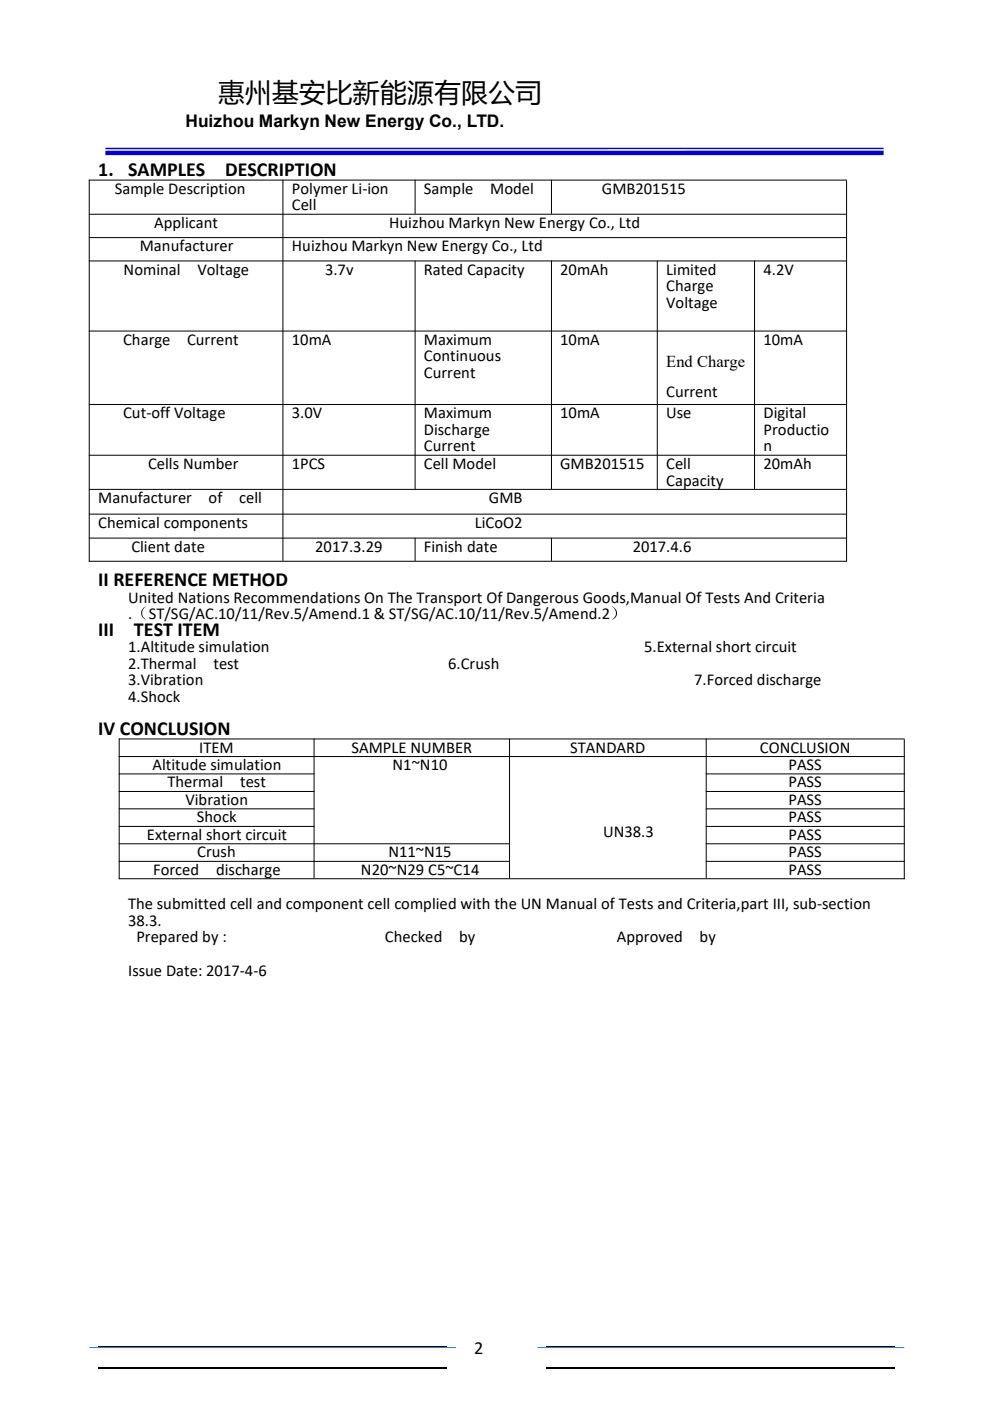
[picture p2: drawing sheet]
<svg xmlns="http://www.w3.org/2000/svg" width="210mm" height="297mm" viewBox="0 0 210 297" stroke-linecap="round" stroke-linejoin="round" font-family="sans-serif">
<defs><g id="words">
<text font-size="5.6" x="46.2" y="21.7">惠州基安比新能源有限公司</text>
<g font-size="4.2">
<text x="20.8" y="37.3">1.</text>
<text x="27.2" y="37.3">SAMPLES</text>
<text x="47.8" y="37.3">DESCRIPTION</text>
<text x="20.8" y="124.2">II REFERENCE METHOD</text>
<text x="20.8" y="134.8">III</text>
<text x="28.4" y="134.8">TEST ITEM</text>
<text x="20.8" y="155.9">IV CONCLUSION</text>
</g>
<text font-size="3.9" x="100.5" y="287">2</text>
<text font-size="3.7" x="39.3" y="26.8">Huizhou Markyn New Energy Co., LTD.</text>
<g font-size="3.5">
<text x="24.3" y="41.1">Sample Description</text>
<text x="61.9" y="41.1">Polymer Li-ion</text>
<text x="89.9" y="41.1">Sample</text>
<text x="103.9" y="41.1">Model</text>
<text x="127.6" y="41.1">GMB201515</text>
<text x="61.9" y="44.6">Cell</text>
<text x="29.6" y="53.3">Manufacturer</text>
<text x="32.7" y="48.3">Applicant</text>
<text x="61.9" y="53.3">Huizhou Markyn New Energy Co., Ltd</text>
<text x="82.5" y="48.3">Huizhou Markyn New Energy Co., Ltd</text>
<text x="26.2" y="58.2">Nominal</text>
<text x="41.9" y="58.2">Voltage</text>
<text x="68.9" y="58.2">3.7v</text>
<text x="89.9" y="58.2">Rated Capacity</text>
<text x="118.8" y="58.2">20mAh</text>
<text x="141.3" y="58.2">Limited</text>
<text x="161.9" y="58.2">4.2V</text>
<text x="141.3" y="61.8">Charge</text>
<text x="141.3" y="65.3">Voltage</text>
<text x="26.1" y="73.1">Charge</text>
<text x="39.7" y="73.1">Current</text>
<text x="61.9" y="73.1">10mA</text>
<text x="89.9" y="73.1">Maximum</text>
<text x="89.9" y="76.6">Continuous</text>
<text x="118.8" y="73.1">10mA</text>
<text x="141.3" y="77.8">End Charge</text>
<text x="161.9" y="73.1">10mA</text>
<text x="89.9" y="80.1">Current</text>
<text x="26.1" y="88.6">Cut-off Voltage</text>
<text x="61.9" y="88.6">3.0V</text>
<text x="89.9" y="88.6">Maximum</text>
<text x="118.8" y="88.6">10mA</text>
<text x="141.3" y="84.1">Current</text>
<text x="141.3" y="88.6">Use</text>
<text x="161.9" y="88.6">Digital</text>
<text x="89.9" y="92.2">Discharge</text>
<text x="89.9" y="95.7">Current</text>
<text x="161.9" y="92.2">Productio</text>
<text x="161.9" y="95.7">n</text>
<text x="31.4" y="99.4">Cells Number</text>
<text x="61.9" y="99.4">1PCS</text>
<text x="89.9" y="99.4">Cell Model</text>
<text x="118.8" y="99.4">GMB201515</text>
<text x="141.3" y="99.4">Cell</text>
<text x="161.9" y="99.4">20mAh</text>
<text x="20.8" y="106.6">Manufacturer</text>
<text x="44.2" y="106.6">of</text>
<text x="50.7" y="106.6">cell</text>
<text x="103.7" y="106.6">GMB</text>
<text x="141.3" y="103">Capacity</text>
<text x="20.8" y="111.9">Chemical components</text>
<text x="100.7" y="111.9">LiCoO2</text>
<text x="27.9" y="117">Client date</text>
<text x="66.8" y="117">2017.3.29</text>
<text x="89.9" y="117">Finish date</text>
<text x="134.2" y="117">2017.4.6</text>
<text x="27.2" y="127.8">United Nations Recommendations On The Transport Of Dangerous Goods,Manual Of Tests And Criteria</text>
<text x="27.2" y="131.3">.（ST/SG/AC.10/11/Rev.5/Amend.1 &amp; ST/SG/AC.10/11/Rev.5/Amend.2）</text>
<text x="27.2" y="138.3">1.Altitude simulation</text>
<text x="27.2" y="141.8">2.Thermal</text>
<text x="45.3" y="141.8">test</text>
<text x="95" y="141.8">6.Crush</text>
<text x="136.6" y="138.3">5.External short circuit</text>
<text x="27.2" y="145.3">3.Vibration</text>
<text x="27.2" y="148.8">4.Shock</text>
<text x="147.2" y="145.3">7.Forced discharge</text>
<text x="42.2" y="159.6">ITEM</text>
<text x="74.5" y="159.6">SAMPLE NUMBER</text>
<text x="120.9" y="159.6">STANDARD</text>
<text x="161.1" y="159.6">CONCLUSION</text>
<text x="32.3" y="163.3">Altitude simulation</text>
<text x="35.5" y="167">Thermal</text>
<text x="50.9" y="167">test</text>
<text x="83.2" y="163.3">N1~N10</text>
<text x="167.2" y="163.3">PASS</text>
<text x="167.2" y="167">PASS</text>
<text x="39.3" y="170.7">Vibration</text>
<text x="167.2" y="170.7">PASS</text>
<text x="31.2" y="178.1">External short circuit</text>
<text x="41.7" y="174.4">Shock</text>
<text x="127.9" y="177.4">UN38.3</text>
<text x="167.2" y="174.4">PASS</text>
<text x="167.2" y="178.1">PASS</text>
<text x="32.5" y="185.5">Forced</text>
<text x="41.8" y="181.8">Crush</text>
<text x="45.8" y="185.5">discharge</text>
<text x="76.5" y="185.5">N20~N29 C5~C14</text>
<text x="82.3" y="181.8">N11~N15</text>
<text x="167.2" y="181.8">PASS</text>
<text x="167.2" y="185.5">PASS</text>
<text x="27.2" y="192.7">The submitted cell and component cell complied with the UN Manual of Tests and Criteria,part III, sub-section</text>
<text x="27.2" y="196.3">38.3.</text>
<text x="28.9" y="199.8">Prepared by :</text>
<text x="81.6" y="199.8">Checked</text>
<text x="97.3" y="199.8">by</text>
<text x="130.8" y="199.8">Approved</text>
<text x="148.3" y="199.8">by</text>
<text x="27.2" y="206.8">Issue Date: 2017-4-6</text>
</g>
</g></defs>
<path d="M22.4 32l164.9-.1v1h-164.9z" fill-rule="evenodd" fill="#00c"/>
<path d="M22.4 31.5h164.9" fill="none" stroke="#00c" stroke-width=".34"/>
<path d="M20.8 285.5h74M20.8 290h74M115.9 285.5h73.9M115.9 290h73.9" fill="none" stroke="#000" stroke-width=".25"/>
<path d="M18.9 285.7h77.8M114 285.7h77.7" fill="none" stroke="#4f80bc" stroke-width=".21"/>
<g fill="none" stroke="#000" stroke-width=".21">
<path d="M18.8 38.2h160.8M18.9 38.1v81M60 38.1v80.8M88 38.1v7.2M116.9 38.1v7.2M179.5 38.3v80.8M18.8 45.4h160.8M18.8 50.4h160.8M18.8 55.3h160.8M88 55.2v48.5M116.9 55.2v48.5M139.4 55.2v48.5"/>
<path d="M160 55.2v48.5M18.8 70.2h160.8M18.8 85.8h160.8M18.8 96.5h160.8M18.8 103.8h160.8M18.8 109h160.8M18.8 114.1h160.8M18.8 119h160.8M88 114v4.9M116.9 114v4.9M25.2 156.7h166.6M25.3 156.6v29.8"/>
<path d="M66.6 156.6v29.6M108 156.6v29.6M149.7 156.6v29.6M191.7 156.8v29.6M25.2 160.4h166.6M25.2 164.1h41.5M25.2 167.8h41.5M25.2 171.5h41.5M25.2 175.2h41.5M25.2 178.9h82.9M149.6 164.1h42.2M149.6 167.8h42.2"/>
<path d="M149.6 171.5h42.2M149.6 175.2h42.2M149.6 178.9h42.2M25.2 182.6h82.9M25.2 186.3h166.6M149.6 182.6h42.2"/>
</g>
<use href="#words"/>
</svg>
